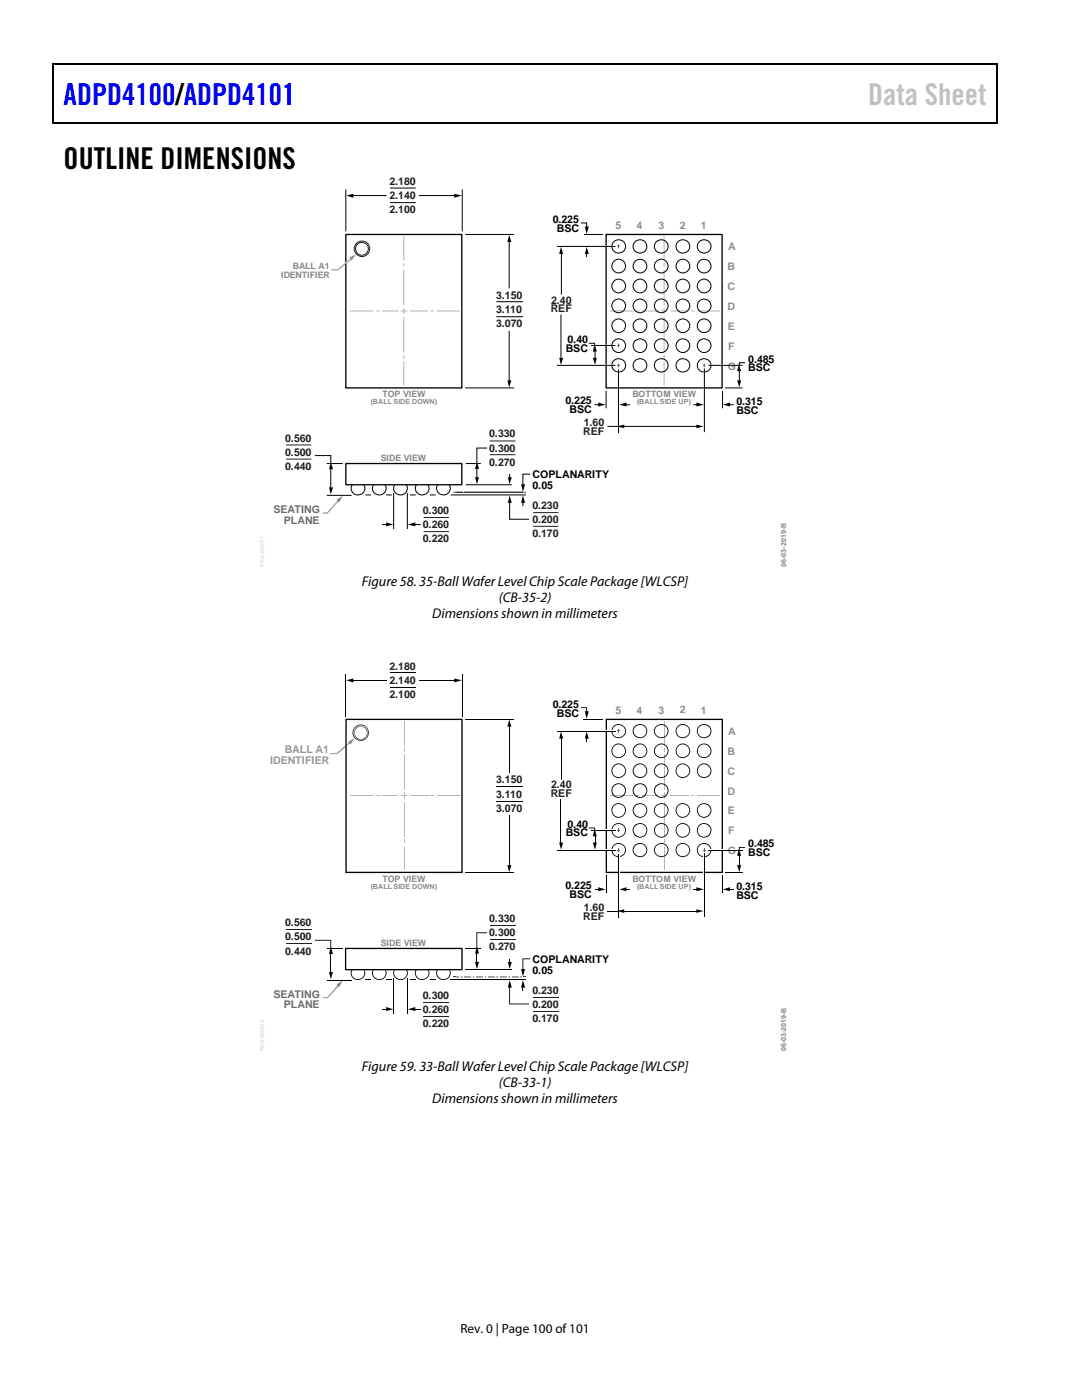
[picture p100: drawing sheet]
<svg xmlns="http://www.w3.org/2000/svg" width="216mm" height="279mm" viewBox="0 0 216 279" stroke-linecap="round" stroke-linejoin="round" font-family="sans-serif">
<defs><g id="words">
<text font-size="6" fill="#00f" x="12.7" y="21">ADPD4100/ADPD4101</text>
<text font-size="6" fill="#c1c1c1" x="173.2" y="21">Data Sheet</text>
<text font-size="6" x="12.7" y="33.6">OUTLINE DIMENSIONS</text>
<g font-size="2.8">
<text x="72.2" y="116.9">Figure 58. 35-BallWafer Level Chip Scale Package [WLCSP]</text>
<text x="86.3" y="123.3">Dimensions shown in millimeters</text>
<text x="99.5" y="120.1">(CB-35-2)</text>
<text x="72.2" y="213.7">Figure 59. 33-Ball Wafer Level Chip Scale Package [WLCSP]</text>
<text x="86.3" y="220">Dimensions shown in millimeters</text>
<text x="99.5" y="216.9">(CB-33-1)</text>
</g>
<text font-size="2.6" x="91.9" y="266">Rev. 0 | Page 100 of 101</text>
<g font-size="2.1" fill="#221e1f">
<text x="77.7" y="36.9">2.180</text>
<text x="77.7" y="39.8">2.140</text>
<text x="77.7" y="42.6">2.100</text>
<text x="99" y="59.6">3.150</text>
<text x="99" y="62.4">3.110</text>
<text x="99" y="65.3">3.070</text>
<text x="109.9" y="62.4">REF</text>
<text x="110" y="60.6">2.40</text>
<text x="56.9" y="88.1">0.560</text>
<text x="97.6" y="87.3">0.330</text>
<text x="116.4" y="86.9">REF</text>
<text x="116.5" y="85.1">1.60</text>
<text x="56.9" y="91">0.500</text>
<text x="56.9" y="93.8">0.440</text>
<text x="97.6" y="90.1">0.300</text>
<text x="97.6" y="92.9">0.270</text>
<text x="106.2" y="101.6">0.230</text>
<text x="84.4" y="102.6">0.300</text>
<text x="84.4" y="105.4">0.260</text>
<text x="106.2" y="104.4">0.200</text>
<text x="106.2" y="107.2">0.170</text>
<text x="84.4" y="108.3">0.220</text>
<text x="77.7" y="133.7">2.180</text>
<text x="77.7" y="136.5">2.140</text>
<text x="77.7" y="139.3">2.100</text>
<text x="99" y="156.3">3.150</text>
<text x="99" y="159.2">3.110</text>
<text x="99" y="162">3.070</text>
<text x="109.9" y="159.1">REF</text>
<text x="110" y="157.3">2.40</text>
<text x="56.9" y="184.9">0.560</text>
<text x="97.6" y="184">0.330</text>
<text x="116.4" y="183.6">REF</text>
<text x="116.5" y="181.8">1.60</text>
<text x="56.9" y="187.7">0.500</text>
<text x="56.9" y="190.5">0.440</text>
<text x="97.6" y="186.8">0.300</text>
<text x="97.6" y="189.7">0.270</text>
<text x="84.4" y="199.3">0.300</text>
<text x="84.4" y="202.2">0.260</text>
<text x="106.2" y="198.3">0.230</text>
<text x="106.2" y="201.1">0.200</text>
<text x="106.2" y="204">0.170</text>
<text x="84.4" y="205">0.220</text>
</g>
<g font-size="2.1">
<text x="110.3" y="44.5">0.225</text>
<text x="111.1" y="46.3">BSC</text>
<text x="112.9" y="70.2">BSC</text>
<text x="113.2" y="68.4">0.40</text>
<text x="149.3" y="72.4">0.485</text>
<text x="149.3" y="74.1">BSC</text>
<text x="112.8" y="80.7">0.225</text>
<text x="113.7" y="82.4">BSC</text>
<text x="146.9" y="80.9">0.315</text>
<text x="146.9" y="82.7">BSC</text>
<text x="106.3" y="95.4">COPLANARITY</text>
<text x="106.3" y="97.6">0.05</text>
<text x="110.3" y="141.2">0.225</text>
<text x="111.1" y="143">BSC</text>
<text x="112.9" y="166.9">BSC</text>
<text x="113.2" y="165.2">0.40</text>
<text x="149.3" y="169.1">0.485</text>
<text x="149.3" y="170.9">BSC</text>
<text x="112.8" y="177.4">0.225</text>
<text x="113.7" y="179.2">BSC</text>
<text x="146.9" y="177.6">0.315</text>
<text x="146.9" y="179.4">BSC</text>
<text x="106.3" y="192.2">COPLANARITY</text>
<text x="106.3" y="194.3">0.05</text>
</g>
<g font-size="2.1" fill="#8c8c8c">
<text x="122.8" y="45.7">5</text>
<text x="127" y="45.7">4</text>
<text x="131.4" y="45.7">3</text>
<text x="135.6" y="45.6">2</text>
<text x="139.9" y="45.7">1</text>
<text x="145.2" y="53.9">B</text>
<text x="145.3" y="49.9">A</text>
<text x="145.2" y="57.9">C</text>
<text x="145.1" y="61.9">D</text>
<text x="145.2" y="65.8">E</text>
<text x="145.3" y="69.8">F</text>
<text x="145.2" y="73.8">G</text>
<text x="122.8" y="142.4">5</text>
<text x="127" y="142.4">4</text>
<text x="131.4" y="142.4">3</text>
<text x="135.6" y="142.4">2</text>
<text x="139.9" y="142.4">1</text>
<text x="145.3" y="146.6">A</text>
<text x="145.2" y="150.7">B</text>
<text x="145.2" y="154.6">C</text>
<text x="145.1" y="158.6">D</text>
<text x="145.2" y="162.5">E</text>
<text x="145.3" y="166.5">F</text>
<text x="145.2" y="170.5">G</text>
</g>
<g font-size="2.1" fill="#6d6d6d">
<text x="54.6" y="102.4">SEATING</text>
<text x="56.6" y="104.5">PLANE</text>
<text x="54.6" y="199.1">SEATING</text>
<text x="56.6" y="201.3">PLANE</text>
</g>
<g font-size="2.1" fill="#979596">
<text x="53.9" y="152.4">IDENTIFIER</text>
<text x="56.8" y="150.3">BALL A1</text>
</g>
<g font-size="1.8" fill="#878787">
<text x="58.4" y="53.7">BALL A1</text>
<text x="56.1" y="55.4">IDENTIFIER</text>
</g>
<g font-size="1.8" fill="#888">
<text x="76.3" y="79.2">TOP VIEW</text>
<text x="126.2" y="79.2">BOTTOM VIEW</text>
<text x="76" y="92">SIDE VIEW</text>
<text x="76.3" y="176">TOP VIEW</text>
<text x="126.2" y="175.9">BOTTOM VIEW</text>
<text x="76" y="188.7">SIDE VIEW</text>
</g>
<g font-size="1.4" fill="#888">
<text x="74" y="80.6">(BALL SIDE DOWN)</text>
<text x="127.1" y="80.6">(BALL SIDE UP)</text>
<text x="74" y="177.4">(BALL SIDE DOWN)</text>
<text x="127.1" y="177.3">(BALL SIDE UP)</text>
</g>
<g font-size="1.4" fill="#838383">
<text x="156.9" y="113.1" transform="rotate(-90 156.9 113.1)">06-03-2019-B</text>
<text x="156.9" y="209.8" transform="rotate(-90 156.9 209.8)">06-03-2019-B</text>
</g>
</g></defs>
<g fill="#000">
<path d="M10.5 12.7h.3v1h-.3zM10.5 12.7h.3v.3h-.3zM133.3 12.7h.3v.3h-.3zM198.8 12.7h.2v1h-.2zM198.8 12.7h.2v.3h-.2zM10.5 24.4h.3v.3h-.3zM69.1 39l1.4-.3v.8zM90.6 38.7l1.5 .3-1.5 .5zM133.1 24.4h.2v.3h-.2zM198.8 24.4h.2v.3h-.2zM101.6 46.9l.4 1.4h-.8zM101.2 75.9h.8l-.4 1.4z"/>
<path d="M66 92.2l.4 1.5h-.7zM65.7 97.3h.7l-.4 1.4zM95.2 92.2l.4 1.4h-.8zM94.8 95.2h.8l-.4 1.5zM101.3 95.2h.8l-.4 1.5zM104 96.7h.8l-.5 1.5zM77 104.2l1.5 .5-1.5 .3zM81.4 104.7l1.5-.5v.8zM101.7 98.9l.4 1.5h-.8zM104.3 98.9l.5 1.5h-.8z"/>
</g>
<path d="M10.7 13.7v10.7M10.8 12.8h122.5M133.6 12.8h65.2M198.9 13.7v10.7M10.8 24.5h188" fill="none" stroke="#000" stroke-width=".25"/>
<g fill="none" stroke="#000" stroke-width=".2">
<path d="M69 37.8v8.4M70.2 39h6.9M77.8 37.5h5.2M83.6 39h7.3M92.2 37.8v8.4M77.8 40.4h5.2M92.9 46.8h9.7M101.6 48v9.6M92.9 77.4h9.7M99 60.2h5.3M99 63.2h5.3M101.6 66v10.2"/>
<path d="M62.8 90.9h3.2v1.7M65.2 98.9h5M65.2 92.5h3.2M66 93.4v4.1M72.9 98.8h1.1M77 98.8h1.2M78.5 98.5v7M81.3 98.5v7M81.8 98.8h1.2M85.8 98.8h1.1M89.9 98.8h15.1M92.9 92.5h3"/>
<path d="M92.9 96.7h9.2M95.2 93.3v2.2M97.2 89.4h-2v3.1M101.7 94.7v.8M105.8 94.6h-1.5v2.3M76.3 104.7h1M82.6 104.7h1.2M101.7 100.1v3.5h3.9M104.3 100.1v.8"/>
</g>
<path d="M57.1 88.8h5M57.1 91.6h5M97.7 88h5.1M97.7 90.7h5.1M84.6 103.3h5M84.6 106.1h5M106.4 102.3h5M106.4 105h5" fill="none" stroke="#221e1f" stroke-width=".2"/>
<g fill="none" stroke="#b3b3b3" stroke-width=".2">
<path d="M80.6 47.2v4.7M80.6 52.6v.5M80.6 53.9v6.9M69.9 62.1h4.5M75.2 62.1h.4M76.3 62.1h3.1M80 62.1h1.2M80.6 61.5v1.1M80.6 63.4v6.9M80.6 71v.5M80.6 72.2v4.6M81.9 62.1h3.4"/>
<path d="M86.1 62.1h.4M87.3 62.1h4.3"/>
</g>
<path d="M67.6 99.8l-2.3 2.6h-.9" fill="none" stroke="#808285" stroke-width=".2"/>
<path d="M67.2 99.7l1.2-.7-.7 1.3z" fill="#808285"/>
<path d="M69 46.8h23.1v30.6h-23.1zM120.9 46.8h23.2v30.6h-23.2z" fill="none" stroke="#000" stroke-width=".26"/>
<g fill="none" stroke="#b3b3b3" stroke-width=".2">
<path d="M132.5 47.2v4.7M132.5 52.6v.5M132.5 53.9v6.9M121.8 62.1h4.5M127.1 62.1h.5M128.2 62.1h3.2M132 62.1h1M132.5 61.5v1.1M132.5 63.4v6.9M132.5 70.9v.6M132.5 72.2v4.6M133.8 62.1h3.5"/>
<path d="M138 62.1h.4M139.2 62.1h4.4"/>
</g>
<g fill="none" stroke="#000" stroke-width=".2">
<circle cx="123.5" cy="53.1" r="1.37"/>
<circle cx="123.5" cy="57.1" r="1.37"/>
<circle cx="123.5" cy="49.2" r="1.36"/>
<circle cx="127.7" cy="57.1" r="1.36"/>
<circle cx="127.7" cy="53.1" r="1.36"/>
<circle cx="127.7" cy="49.2" r="1.35"/>
<circle cx="131.9" cy="57.1" r="1.36"/>
<circle cx="131.9" cy="53.1" r="1.36"/>
<circle cx="132" cy="49.2" r="1.35"/>
<circle cx="136.3" cy="53.1" r="1.37"/>
<circle cx="136.3" cy="57.1" r="1.37"/>
<circle cx="136.3" cy="49.2" r="1.36"/>
<circle cx="140.5" cy="53.1" r="1.37"/>
<circle cx="140.5" cy="57.1" r="1.37"/>
<circle cx="140.5" cy="49.2" r="1.36"/>
<circle cx="123.5" cy="61" r="1.37"/>
<circle cx="123.5" cy="65" r="1.37"/>
<circle cx="123.5" cy="69" r="1.37"/>
<circle cx="123.5" cy="72.9" r="1.36"/>
<circle cx="127.7" cy="69" r="1.36"/>
<circle cx="127.7" cy="61" r="1.36"/>
<circle cx="127.7" cy="65" r="1.36"/>
<circle cx="127.7" cy="72.9" r="1.35"/>
<circle cx="131.9" cy="69" r="1.36"/>
<circle cx="131.9" cy="61" r="1.36"/>
<circle cx="131.9" cy="65" r="1.36"/>
<circle cx="132" cy="72.9" r="1.35"/>
<circle cx="136.3" cy="69" r="1.37"/>
<circle cx="136.3" cy="65" r="1.37"/>
<circle cx="136.3" cy="61" r="1.37"/>
<circle cx="136.3" cy="72.9" r="1.36"/>
<circle cx="140.5" cy="65" r="1.37"/>
<circle cx="140.5" cy="61" r="1.37"/>
<circle cx="140.5" cy="69" r="1.37"/>
<circle cx="140.5" cy="72.9" r="1.36"/>
<circle cx="71.4" cy="97.4" r="1.36"/>
<circle cx="75.7" cy="97.4" r="1.35"/>
<circle cx="79.9" cy="97.4" r="1.35"/>
<circle cx="84.3" cy="97.4" r="1.36"/>
<circle cx="88.5" cy="97.4" r="1.35"/>
</g>
<path d="M69 92.5h23.1v4.2h-23.1z" fill="#fff" stroke="#000" stroke-width=".26"/>
<path d="M90.6 98.2h.2M104.6 98.2h.3" fill="none" stroke="#3c3c3c" stroke-width=".2"/>
<path d="M91 98.2h1.4" fill="none" stroke="#3c3c3c" stroke-width=".2" stroke-dasharray=".1 .1 0 .1"/>
<path d="M92.7 98.2h11.6" fill="none" stroke="#3c3c3c" stroke-width=".2" stroke-dasharray=".1 0 .1 .1 0 .1"/>
<g fill="none" stroke="#000" stroke-width=".2">
<path d="M111.1 49.2h11.7M112 50.4v8.4M115.9 44.5h1.2v1M116.5 46.8h3.8M117.1 50.4v.8M111.1 72.9h11.7M111.9 62.8v8.9M117.5 68.5h1.1v.6M117.9 68.9h4.9M118.7 69.9v1.8M120.9 78v3.5M123.4 73.7v12.7"/>
<path d="M140.5 73.5v12.7M141.3 72.9h6.8M144.2 78v3.5M144.7 77.4h3.4M147.5 73.8v2.4M148.7 72.4h-1.2v.6M118.6 80.8h1M121.2 85.1h2.2M124.3 85.1h14.9M124.7 80.8h1M138.3 80.8h.9M145.4 80.8h1"/>
</g>
<g fill="#000">
<path d="M111.9 49.3l.5 1.4h-.8zM116.7 45.2h.8l-.4 1.5zM117.1 49.3l.4 1.4h-.8zM111.6 71.4h.8l-.5 1.4zM118.3 71.4h.8l-.4 1.4zM118.6 68.7l.5 1.5h-.8zM147.1 75.9h.8l-.4 1.4zM147.4 72.7l.5 1.4h-.8zM119.4 80.3l1.5 .5-1.5 .3zM123.1 85.1l1.5-.4v.7zM123.6 80.8l1.4-.5v.8zM139 84.7l1.4 .4-1.4 .3z"/>
<path d="M139 80.3l1.5 .5-1.5 .3zM144.3 80.8l1.4-.5v.8z"/>
</g>
<path d="M69.4 52.1l-.6 .5M120.7 49.2h1.6M120.7 72.9h1.6M120.8 68.9h1.5M123.4 74.1v4.3M140.5 74.1v4.2M141.7 72.9h2.6" fill="none" stroke="#fff" stroke-width=".26"/>
<path d="M123.2 49.1h.4M123.4 48.7v.8M123.2 72.9h.4M123.2 68.9h.4M123.4 68.6v.7M123.4 72.6v.7M140.4 72.9h.2M140.5 72.6v.7" fill="none" stroke="#666" stroke-width=".2"/>
<path d="M70.2 51.6l-2.8 2.3h-1.3" fill="none" stroke="#8c8c8c" stroke-width=".2"/>
<path d="M69.7 51.4l1.3-.6-.8 1.2z" fill="#8c8c8c"/>
<g fill="none" stroke="#221e1f" stroke-width=".2">
<path d="M57.1 185.5h5M57.1 188.4h5M97.7 184.7h5.1M97.7 187.5h5.1M106.4 199h5M84.6 200h5M84.6 202.8h5M106.4 201.8h5"/>
<circle cx="72.2" cy="49.7" r="1.29"/>
<circle cx="72.2" cy="49.7" r="1.55"/>
</g>
<g fill="none" stroke="#000" stroke-width=".2">
<path d="M69 134.5v8.4M70.2 135.8h6.9M77.8 134.3h5.2M77.8 137.2h5.2M83.6 135.8h7.3M92.2 134.5v8.4M92.9 143.5h9.7M99 156.9h5.3M99 159.9h5.3M101.6 144.8v9.5M92.9 174.1h9.7M101.6 162.8v10.1"/>
<path d="M65.2 195.6h5M65.2 189.2h3.2"/>
</g>
<path d="M69.1 135.8l1.4-.4v.8zM90.6 135.4l1.5 .4-1.5 .4zM101.6 143.6l.4 1.4h-.8zM101.2 172.6h.8l-.4 1.5zM72.9 195.4h1.1v.2h-1.1zM77 195.4h1.2v.2h-1.2zM81.8 195.4h1.2v.2h-1.2zM85.8 195.4h1.1v.2h-1.1z" fill="#000"/>
<g fill="#b3b3b3">
<path d="M80.6 158.2l.1 1.2z"/>
<path d="M80 158.8l1.2 .1z"/>
<path d="M80.6 167.6l.1 .6z"/>
</g>
<path d="M80.6 168.9v4.6" fill="none" stroke="#b3b3b3" stroke-width=".2"/>
<path d="M80.6 149.4l.1 .6z" fill="#b3b3b3"/>
<path d="M76.2 158.8h3.2M80.6 143.9v4.8" fill="none" stroke="#b3b3b3" stroke-width=".2"/>
<path d="M75.1 158.8l.6 .1z" fill="#b3b3b3"/>
<path d="M69.9 158.8h4.6M81.8 158.8h3.6" fill="none" stroke="#b3b3b3" stroke-width=".2"/>
<path d="M86 158.8l.6 .1z" fill="#b3b3b3"/>
<path d="M80.6 150.6v7M87.2 158.8h4.4M80.6 160v7" fill="none" stroke="#b3b3b3" stroke-width=".2"/>
<path d="M68.6 149.1l.6-.5 .1 .2-.6 .5z" fill="#fff"/>
<g fill="#878787">
<path d="M68.6 149.1l.6-.5 .1 .1-.6 .6z"/>
<path d="M69.4 148l1.4-.7-.8 1.3z"/>
<path d="M65.8 150.3h1.4l1.4-1.2 .1 .2-1.5 1.2h-1.4zM69.2 148.6l.4-.4 .2 .2-.5 .3z"/>
</g>
<g fill="#221e1f">
<path d="M70.8 145.1a1.54 1.54 0 0 1 1.8-.4 1.54 1.54 0 0 1 .9 1.6 1.5 1.5 0 0 0-.9-1.4 1.5 1.5 0 0 0-1.7 .3 1.48 1.48 0 0 0 .6 2.4 1.48 1.48 0 0 0 2-1.3 1.59 1.59 0 0 1-1.6 1.6 1.59 1.59 0 0 1-1.6-1.6l.1-.5z"/>
<path d="M70.9 145.5a1.28 1.28 0 0 1 1.5-.5 1.28 1.28 0 0 1 .8 1.3 1.23 1.23 0 0 0-1.7-1.2 1.23 1.23 0 0 0-.3 2 1.23 1.23 0 0 0 2-.5v-.3a1.31 1.31 0 0 1-1.7 1.2 1.31 1.31 0 0 1-.6-2z"/>
</g>
<g fill="#000">
<path d="M65.7 194h.7l-.4 1.4zM62.8 187.6h3.3v1.7h-.2v-1.6h-3.1zM66 189l.4 1.4h-.7zM94.8 192h.8l-.4 1.4zM95.1 186.1h2.1v.1h-2v3h-.1zM95.2 188.9l.4 1.4h-.8zM101.3 192h.8l-.4 1.4zM101.6 191.4h.2v.9h-.2zM101.7 195.6l.4 1.5h-.8zM104 193.4h.8l-.5 1.5zM104.2 196.7h.2v1h-.2zM104.3 195.6l.5 1.5h-.8z"/>
<path d="M104.2 191.3h1.6v.1h-1.4v2.3h-.2zM77 201l1.5 .4-1.5 .4zM76.2 201.3h1.2v.2h-1.2zM82.5 201.3h1.4v.2h-1.4zM81.4 201.4l1.5-.4v.8zM101.6 196.8h.2v3.5h3.8v.1h-4z"/>
</g>
<path d="M66 190.1v4.2M78.5 195.2v7.1M81.3 195.2v7.1M89.9 195.5h15.1M92.9 193.5h9.2M92.9 189.2h3M95.2 190v2.2" fill="none" stroke="#000" stroke-width=".2"/>
<g fill="#808285">
<path d="M64.4 199h.9l2.2-2.5 .2 .2-2.3 2.5h-1z"/>
<path d="M67.2 196.5l1.2-.8-.7 1.3z"/>
</g>
<path d="M68.9 143.4l23.4 .1v30.6h-.2v-.1v.1v-30.4h-22.9v30.3h22.9v.1h.2l-.1 .1h-23.3z" fill="#000"/>
<g fill="#b3b3b3">
<path d="M132.5 158.2l.1 1.2z"/>
<path d="M132 158.8l1.1 .1z"/>
<path d="M132.5 167.6l.1 .6z"/>
</g>
<path d="M132.6 168.9v4.6" fill="none" stroke="#b3b3b3" stroke-width=".2"/>
<path d="M132.5 149.3l.1 .7z" fill="#b3b3b3"/>
<path d="M128.2 158.8h3.2M132.6 143.9v4.8" fill="none" stroke="#b3b3b3" stroke-width=".2"/>
<path d="M127 158.8l.6 .1z" fill="#b3b3b3"/>
<path d="M121.8 158.8h4.5M133.7 158.8h3.7" fill="none" stroke="#b3b3b3" stroke-width=".2"/>
<path d="M137.9 158.8l.5 .1z" fill="#b3b3b3"/>
<path d="M132.6 150.6v7M139.1 158.8h4.5M132.6 160v7" fill="none" stroke="#b3b3b3" stroke-width=".2"/>
<g fill="#000">
<path d="M122.3 145.1a1.42 1.42 0 0 1 1.6-.5 1.42 1.42 0 0 1 .9 1.3 1.3 1.3 0 0 0-1.8-1.1 1.3 1.3 0 0 0-.3 2.1 1.41 1.41 0 0 0 2.1-1 1.41 1.41 0 0 1-1.4 1.4 1.41 1.41 0 0 1-1.4-1.4zM122.6 148.7a1.4 1.4 0 0 1 1.5-.1 1.4 1.4 0 0 1 .7 1.3 1.33 1.33 0 0 0-1.3-1.3 1.33 1.33 0 0 0-1.3 1.3 1.33 1.33 0 0 0 1.3 1.2 1.33 1.33 0 0 0 1.3-1.2 1.41 1.41 0 0 1-1.4 1.4 1.41 1.41 0 0 1-1.4-1.4l.1-.5zM122.6 152.7a1.4 1.4 0 0 1 1.5-.2 1.4 1.4 0 0 1 .7 1.4 1.33 1.33 0 0 0-1.3-1.3 1.33 1.33 0 0 0-1.3 1.3 1.33 1.33 0 0 0 1.3 1.2 1.33 1.33 0 0 0 1.3-1.2 1.41 1.41 0 0 1-1.4 1.4 1.41 1.41 0 0 1-1.4-1.4l.1-.5zM122.3 156.9a1.42 1.42 0 0 1 1.6-.5 1.42 1.42 0 0 1 .9 1.3 1.31 1.31 0 0 0-2-1 1.31 1.31 0 0 0 .2 2.3 1.45 1.45 0 0 0 1.8-1.3 1.44 1.44 0 0 1-1.9 1.5 1.44 1.44 0 0 1-.6-2.3zM126.5 145.1a1.4 1.4 0 0 1 1.6-.6 1.4 1.4 0 0 1 1 1.4 1.28 1.28 0 0 0-1.9-1.1 1.28 1.28 0 0 0-.2 2.1 1.34 1.34 0 0 0 2.1-1 1.41 1.41 0 0 1-1.9 1.4 1.41 1.41 0 0 1-.7-2.2zM126.8 148.7a1.37 1.37 0 0 1 1.6-.2 1.37 1.37 0 0 1 .7 1.4 1.32 1.32 0 0 0-1.4-1.3 1.32 1.32 0 0 0-1.3 1.3 1.33 1.33 0 0 0 1.3 1.2 1.33 1.33 0 0 0 1.4-1.2 1.41 1.41 0 0 1-1.4 1.4 1.41 1.41 0 0 1-1.5-1.4l.1-.5zM126.8 152.7a1.37 1.37 0 0 1 1.6-.2 1.37 1.37 0 0 1 .7 1.4 1.32 1.32 0 0 0-1.4-1.4 1.32 1.32 0 0 0-1.3 1.4 1.33 1.33 0 0 0 1.3 1.2 1.33 1.33 0 0 0 1.4-1.2 1.41 1.41 0 0 1-1.4 1.4 1.41 1.41 0 0 1-1.5-1.4l.1-.5zM126.5 156.9a1.4 1.4 0 0 1 1.6-.5 1.4 1.4 0 0 1 1 1.3 1.29 1.29 0 0 0-1.5-1.2 1.29 1.29 0 0 0-1.1 1.5 1.29 1.29 0 0 0 1.6 1 1.61 1.61 0 0 0 1-1.3 1.44 1.44 0 0 1-1.9 1.5 1.44 1.44 0 0 1-.7-2.3zM130.8 145.1a1.39 1.39 0 0 1 1.6-.6 1.39 1.39 0 0 1 .9 1.4 1.28 1.28 0 0 0-1.8-1.1 1.28 1.28 0 0 0-.3 2.1 1.34 1.34 0 0 0 2.1-1 1.41 1.41 0 0 1-1.8 1.4 1.41 1.41 0 0 1-.7-2.2zM130.8 149a1.37 1.37 0 0 1 1.6-.6 1.37 1.37 0 0 1 .9 1.5 1.32 1.32 0 0 0-1.3-1.3 1.32 1.32 0 0 0-1.3 1.3 1.33 1.33 0 0 0 1.3 1.2 1.33 1.33 0 0 0 1.3-1.2 1.41 1.41 0 0 1-1.9 1.3 1.41 1.41 0 0 1-.6-2.2zM130.8 153a1.37 1.37 0 0 1 1.6-.6 1.37 1.37 0 0 1 .9 1.5 1.32 1.32 0 0 0-1.3-1.4 1.32 1.32 0 0 0-1.3 1.4 1.33 1.33 0 0 0 1.3 1.2 1.33 1.33 0 0 0 1.3-1.2 1.41 1.41 0 0 1-1.9 1.3 1.41 1.41 0 0 1-.6-2.2zM130.8 156.9a1.39 1.39 0 0 1 1.6-.5 1.39 1.39 0 0 1 .9 1.3 1.29 1.29 0 0 0-1.4-1.2 1.29 1.29 0 0 0-1.1 1.5 1.29 1.29 0 0 0 1.6 1 1.61 1.61 0 0 0 .9-1.3 1.43 1.43 0 0 1-1.9 1.5 1.43 1.43 0 0 1-.6-2.3z"/>
<path d="M135.1 145.1a1.42 1.42 0 0 1 1.6-.5 1.42 1.42 0 0 1 .9 1.3 1.3 1.3 0 0 0-1.8-1.1 1.3 1.3 0 0 0-.3 2.1 1.41 1.41 0 0 0 2.1-1 1.41 1.41 0 0 1-1.4 1.4 1.41 1.41 0 0 1-1.4-1.4zM135.4 148.7a1.4 1.4 0 0 1 1.5-.1 1.4 1.4 0 0 1 .7 1.3 1.33 1.33 0 0 0-1.3-1.3 1.33 1.33 0 0 0-1.3 1.3 1.33 1.33 0 0 0 1.3 1.2 1.33 1.33 0 0 0 1.3-1.2 1.41 1.41 0 0 1-1.4 1.4 1.41 1.41 0 0 1-1.4-1.4l.1-.5zM135.4 152.7a1.4 1.4 0 0 1 1.5-.2 1.4 1.4 0 0 1 .7 1.4 1.33 1.33 0 0 0-1.3-1.3 1.33 1.33 0 0 0-1.3 1.3 1.33 1.33 0 0 0 1.3 1.2 1.33 1.33 0 0 0 1.3-1.2 1.41 1.41 0 0 1-1.4 1.4 1.41 1.41 0 0 1-1.4-1.4l.1-.5zM139.3 145.1a1.41 1.41 0 0 1 1.6-.6 1.41 1.41 0 0 1 1 1.4 1.29 1.29 0 0 0-2-1.1 1.29 1.29 0 0 0 .2 2.3 1.43 1.43 0 0 0 1.8-1.2 1.41 1.41 0 0 1-1.4 1.4 1.41 1.41 0 0 1-1.5-1.4zM139.6 148.7a1.38 1.38 0 0 1 1.5-.2 1.38 1.38 0 0 1 .8 1.4 1.33 1.33 0 0 0-1.4-1.3 1.33 1.33 0 0 0-1.3 1.3 1.33 1.33 0 0 0 1.3 1.2 1.33 1.33 0 0 0 1.4-1.2 1.41 1.41 0 0 1-1.4 1.4 1.41 1.41 0 0 1-1.5-1.4l.1-.5zM139.6 152.7a1.38 1.38 0 0 1 1.5-.2 1.38 1.38 0 0 1 .8 1.4 1.33 1.33 0 0 0-1.4-1.3 1.33 1.33 0 0 0-1.3 1.3 1.33 1.33 0 0 0 1.3 1.2 1.33 1.33 0 0 0 1.4-1.2 1.41 1.41 0 0 1-1.4 1.4 1.41 1.41 0 0 1-1.5-1.4l.1-.5zM122.3 160.9a1.42 1.42 0 0 1 1.6-.5 1.42 1.42 0 0 1 .9 1.3 1.32 1.32 0 0 0-1.3-1.3 1.32 1.32 0 0 0-1.3 1.3 1.32 1.32 0 0 0 1.2 1.3 1.57 1.57 0 0 0 1.4-1.3 1.44 1.44 0 0 1-1.9 1.4 1.44 1.44 0 0 1-.6-2.2zM122.3 164.8a1.42 1.42 0 0 1 1.6-.5 1.42 1.42 0 0 1 .9 1.4 1.32 1.32 0 0 0-1.3-1.3 1.32 1.32 0 0 0-1.3 1.2 1.32 1.32 0 0 0 1.2 1.4 1.57 1.57 0 0 0 1.4-1.3 1.44 1.44 0 0 1-1.9 1.4 1.44 1.44 0 0 1-.6-2.3zM122.3 168.8a1.42 1.42 0 0 1 1.6-.5 1.42 1.42 0 0 1 .9 1.3 1.3 1.3 0 0 0-1.8-1.1 1.3 1.3 0 0 0-.3 2.2 1.41 1.41 0 0 0 2.1-1.1 1.41 1.41 0 0 1-1.4 1.5 1.41 1.41 0 0 1-1.4-1.5zM126.5 160.9a1.4 1.4 0 0 1 1.6-.6 1.4 1.4 0 0 1 1 1.4 1.29 1.29 0 0 0-1.5-1.3 1.29 1.29 0 0 0-1.1 1.6 1.29 1.29 0 0 0 1.6 1 1.61 1.61 0 0 0 1-1.3 1.44 1.44 0 0 1-1.9 1.4 1.44 1.44 0 0 1-.7-2.2zM126.5 164.8a1.4 1.4 0 0 1 1.6-.5 1.4 1.4 0 0 1 1 1.4 1.29 1.29 0 0 0-1.5-1.3 1.29 1.29 0 0 0-1.1 1.5 1.29 1.29 0 0 0 1.6 1 1.61 1.61 0 0 0 1-1.2 1.44 1.44 0 0 1-1.9 1.4 1.44 1.44 0 0 1-.7-2.3zM126.5 168.8a1.4 1.4 0 0 1 1.6-.5 1.4 1.4 0 0 1 1 1.3 1.28 1.28 0 0 0-1.9-1.1 1.28 1.28 0 0 0-.2 2.2 1.34 1.34 0 0 0 2.1-1.1 1.41 1.41 0 0 1-1.9 1.4 1.41 1.41 0 0 1-.7-2.2z"/>
<path d="M130.8 160.9a1.39 1.39 0 0 1 1.6-.6 1.39 1.39 0 0 1 .9 1.4 1.29 1.29 0 0 0-1.4-1.3 1.29 1.29 0 0 0-1.2 1.6 1.29 1.29 0 0 0 1.7 1 1.61 1.61 0 0 0 .9-1.3 1.43 1.43 0 0 1-1.9 1.4 1.43 1.43 0 0 1-.6-2.2zM130.8 164.8a1.39 1.39 0 0 1 1.6-.5 1.39 1.39 0 0 1 .9 1.4 1.29 1.29 0 0 0-1.4-1.3 1.29 1.29 0 0 0-1.2 1.5 1.29 1.29 0 0 0 1.7 1 1.61 1.61 0 0 0 .9-1.2 1.43 1.43 0 0 1-1.9 1.4 1.43 1.43 0 0 1-.6-2.3zM130.8 168.8a1.39 1.39 0 0 1 1.6-.5 1.39 1.39 0 0 1 .9 1.3 1.28 1.28 0 0 0-1.8-1.1 1.28 1.28 0 0 0-.3 2.2 1.34 1.34 0 0 0 2.1-1.1 1.41 1.41 0 0 1-1.8 1.4 1.41 1.41 0 0 1-.7-2.2zM135.1 160.9a1.42 1.42 0 0 1 1.6-.5 1.42 1.42 0 0 1 .9 1.3 1.32 1.32 0 0 0-1.3-1.3 1.32 1.32 0 0 0-1.3 1.3 1.32 1.32 0 0 0 1.2 1.3 1.57 1.57 0 0 0 1.4-1.3 1.44 1.44 0 0 1-1.9 1.4 1.44 1.44 0 0 1-.6-2.2zM135.1 164.8a1.42 1.42 0 0 1 1.6-.5 1.42 1.42 0 0 1 .9 1.4 1.32 1.32 0 0 0-1.3-1.3 1.32 1.32 0 0 0-1.3 1.2 1.32 1.32 0 0 0 1.2 1.4 1.57 1.57 0 0 0 1.4-1.3 1.44 1.44 0 0 1-1.9 1.4 1.44 1.44 0 0 1-.6-2.3zM135.1 168.8a1.42 1.42 0 0 1 1.6-.5 1.42 1.42 0 0 1 .9 1.3 1.3 1.3 0 0 0-1.8-1.1 1.3 1.3 0 0 0-.3 2.2 1.41 1.41 0 0 0 2.1-1.1 1.41 1.41 0 0 1-1.4 1.5 1.41 1.41 0 0 1-1.4-1.5zM139.3 160.9a1.41 1.41 0 0 1 1.6-.6 1.41 1.41 0 0 1 1 1.4 1.32 1.32 0 0 0-1.3-1.3 1.32 1.32 0 0 0-1.4 1.3 1.32 1.32 0 0 0 1.3 1.3 1.57 1.57 0 0 0 1.4-1.3 1.44 1.44 0 0 1-1.9 1.4 1.44 1.44 0 0 1-.7-2.2zM139.3 164.8a1.41 1.41 0 0 1 1.6-.5 1.41 1.41 0 0 1 1 1.4 1.32 1.32 0 0 0-1.3-1.3 1.32 1.32 0 0 0-1.4 1.2 1.32 1.32 0 0 0 1.3 1.4 1.57 1.57 0 0 0 1.4-1.3 1.44 1.44 0 0 1-1.9 1.4 1.44 1.44 0 0 1-.7-2.3zM139.3 168.8a1.41 1.41 0 0 1 1.6-.5 1.41 1.41 0 0 1 1 1.3 1.3 1.3 0 0 0-1.9-1.1 1.3 1.3 0 0 0-.3 2.2 1.41 1.41 0 0 0 2.2-1.1 1.41 1.41 0 0 1-1.4 1.5 1.41 1.41 0 0 1-1.5-1.5zM120.9 143.4l23.3 .1 .1 30.6h-.2v-.1l-.1 .1v-30.4h-22.9v30.3h23v.1h.2l-.1 .1h-23.3zM70.2 193.3a1.42 1.42 0 0 1 1.6-.5 1.42 1.42 0 0 1 1 1.4 1.29 1.29 0 0 0-2-1.1 1.29 1.29 0 0 0 .2 2.3 1.43 1.43 0 0 0 1.8-1.2 1.41 1.41 0 0 1-1.4 1.4 1.41 1.41 0 0 1-1.4-1.4zM74.5 193.3a1.39 1.39 0 0 1 1.6-.5 1.39 1.39 0 0 1 .9 1.4 1.28 1.28 0 0 0-1.8-1.2 1.28 1.28 0 0 0-.3 2.2 1.34 1.34 0 0 0 2.1-1 1.41 1.41 0 0 1-1.8 1.3 1.41 1.41 0 0 1-.7-2.2z"/>
<path d="M78.8 193.3a1.39 1.39 0 0 1 1.5-.5 1.39 1.39 0 0 1 1 1.4 1.28 1.28 0 0 0-1.8-1.2 1.28 1.28 0 0 0-.3 2.2 1.34 1.34 0 0 0 2.1-1 1.41 1.41 0 0 1-1.9 1.3 1.41 1.41 0 0 1-.6-2.2zM83.1 193.3a1.42 1.42 0 0 1 1.5-.5 1.42 1.42 0 0 1 1 1.4 1.3 1.3 0 0 0-1.8-1.2 1.3 1.3 0 0 0-.3 2.2 1.41 1.41 0 0 0 2.1-1 1.41 1.41 0 0 1-1.4 1.4 1.41 1.41 0 0 1-1.4-1.4zM87.3 193.3a1.4 1.4 0 0 1 1.6-.5 1.4 1.4 0 0 1 1 1.4 1.28 1.28 0 0 0-1.9-1.2 1.28 1.28 0 0 0-.2 2.2 1.34 1.34 0 0 0 2.1-1 1.41 1.41 0 0 1-1.9 1.3 1.41 1.41 0 0 1-.7-2.2z"/>
</g>
<path d="M69 189.2h23.1v4.3h-23.1z" fill="#fff"/>
<path d="M68.8 189.2h23.4l.1 4.3-.2 .2h-23.1v-.3h23.1v-4h-23l-.1 4.3-.2-.2z" fill="#000"/>
<g fill="#3c3c3c">
<path d="M90.5 194.9h.4v.2h-.4z"/>
<path d="M104.5 194.9h.5v.2h-.5z"/>
<path d="M92 194.9v.2h.3v-.2zM90.9 194.9v.2h.7v-.2z"/>
<path d="M103.8 194.9v.2h.4v-.2zM102.8 194.9v.2h.7v-.2zM102.1 194.9v.2h.7v-.2zM101.4 194.9v.2h.4v-.2zM100.5 194.9v.2h.7v-.2zM99.7 194.9v.2h.8v-.2zM99 194.9v.2h.4v-.2zM98.1 194.9v.2h.7v-.2zM97.4 194.9v.2h.7v-.2zM96.7 194.9v.2h.3v-.2zM95.7 194.9v.2h.7v-.2zM95 194.9v.2h.7v-.2zM94.4 194.9v.2h.2v-.2zM93.3 194.9v.2h.7v-.2zM92.6 194.9v.2h.7v-.2z"/>
</g>
<path d="M111.9 159.5v8.9M112 147.1v8.4M121.2 181.8h2.2M124.3 181.8h14.9" fill="none" stroke="#000" stroke-width=".2"/>
<path d="M111.9 146l.5 1.4h-.8zM111.6 168.1h.8l-.5 1.5zM118.3 168.1h.8l-.4 1.5zM117.5 165.1h1.2v.8h-.1v-.6h-1.1zM118.6 166.6h.2v1.8h-.2zM118.6 165.4l.5 1.5h-.8zM123.1 181.8l1.5-.3v.7zM139 181.5l1.4 .3-1.4 .4z" fill="#000"/>
<path d="M140.4 170.8h.2v4.2h-.2z" fill="#fff"/>
<path d="M140.5 170.3v12.7" fill="none" stroke="#000" stroke-width=".2"/>
<g fill="#666">
<path d="M140.5 169.3v.7z"/>
<path d="M140.3 169.6l.4 .1z"/>
</g>
<path d="M120.7 169.6h1.6v.2h-1.6z" fill="#fff"/>
<path d="M111.1 169.6h11.7" fill="none" stroke="#000" stroke-width=".2"/>
<g fill="#666">
<path d="M123.4 169.3l.1 .7z"/>
<path d="M123.2 169.6l.5 .1z"/>
</g>
<path d="M120.7 145.7h1.6v.3h-1.6z" fill="#fff"/>
<path d="M111.1 145.9h11.7" fill="none" stroke="#000" stroke-width=".2"/>
<g fill="#666">
<path d="M123.4 145.5l.1 .8z"/>
<path d="M123.2 145.8l.5 .1z"/>
</g>
<path d="M123.3 170.8h.3v4.3h-.3z" fill="#fff"/>
<path d="M123.4 170.4v12.8" fill="none" stroke="#000" stroke-width=".2"/>
<path d="M120.8 165.6h1.5v.3h-1.5z" fill="#fff"/>
<path d="M117.9 165.7h4.9" fill="none" stroke="#000" stroke-width=".2"/>
<g fill="#666">
<path d="M123.4 165.3l.1 .7z"/>
<path d="M123.2 165.7l.5 .1z"/>
</g>
<path d="M116.5 143.5h3.8M120.9 174.8v3.4M144.2 174.8v3.4M144.7 174.1h3.4" fill="none" stroke="#000" stroke-width=".2"/>
<path d="M115.9 141.1h1.2v1.1h-.1v-.9h-1.1zM116.7 141.9h.8l-.4 1.5zM117 147.1h.1v.9h-.1zM117.1 146l.4 1.4h-.8zM119.4 177.1l1.5 .4-1.5 .4zM118.6 177.4h1v.2h-1zM124.7 177.4h1v.2h-1zM123.6 177.5l1.4-.4v.8zM139 177.1l1.5 .4-1.5 .4zM138.3 177.4h.9v.2h-.9zM145.4 177.4h1v.2h-1zM144.3 177.5l1.4-.4v.8z" fill="#000"/>
<path d="M141.7 169.6h2.6v.2h-2.6z" fill="#fff"/>
<path d="M141.3 169.6h6.8M147.5 170.5v2.4" fill="none" stroke="#000" stroke-width=".2"/>
<path d="M147.1 172.6h.8l-.4 1.5zM147.4 169h1.3v.2h-1.1v.5h-.2zM147.4 169.4l.5 1.4h-.8z" fill="#000"/>
<use href="#words"/>
</svg>
